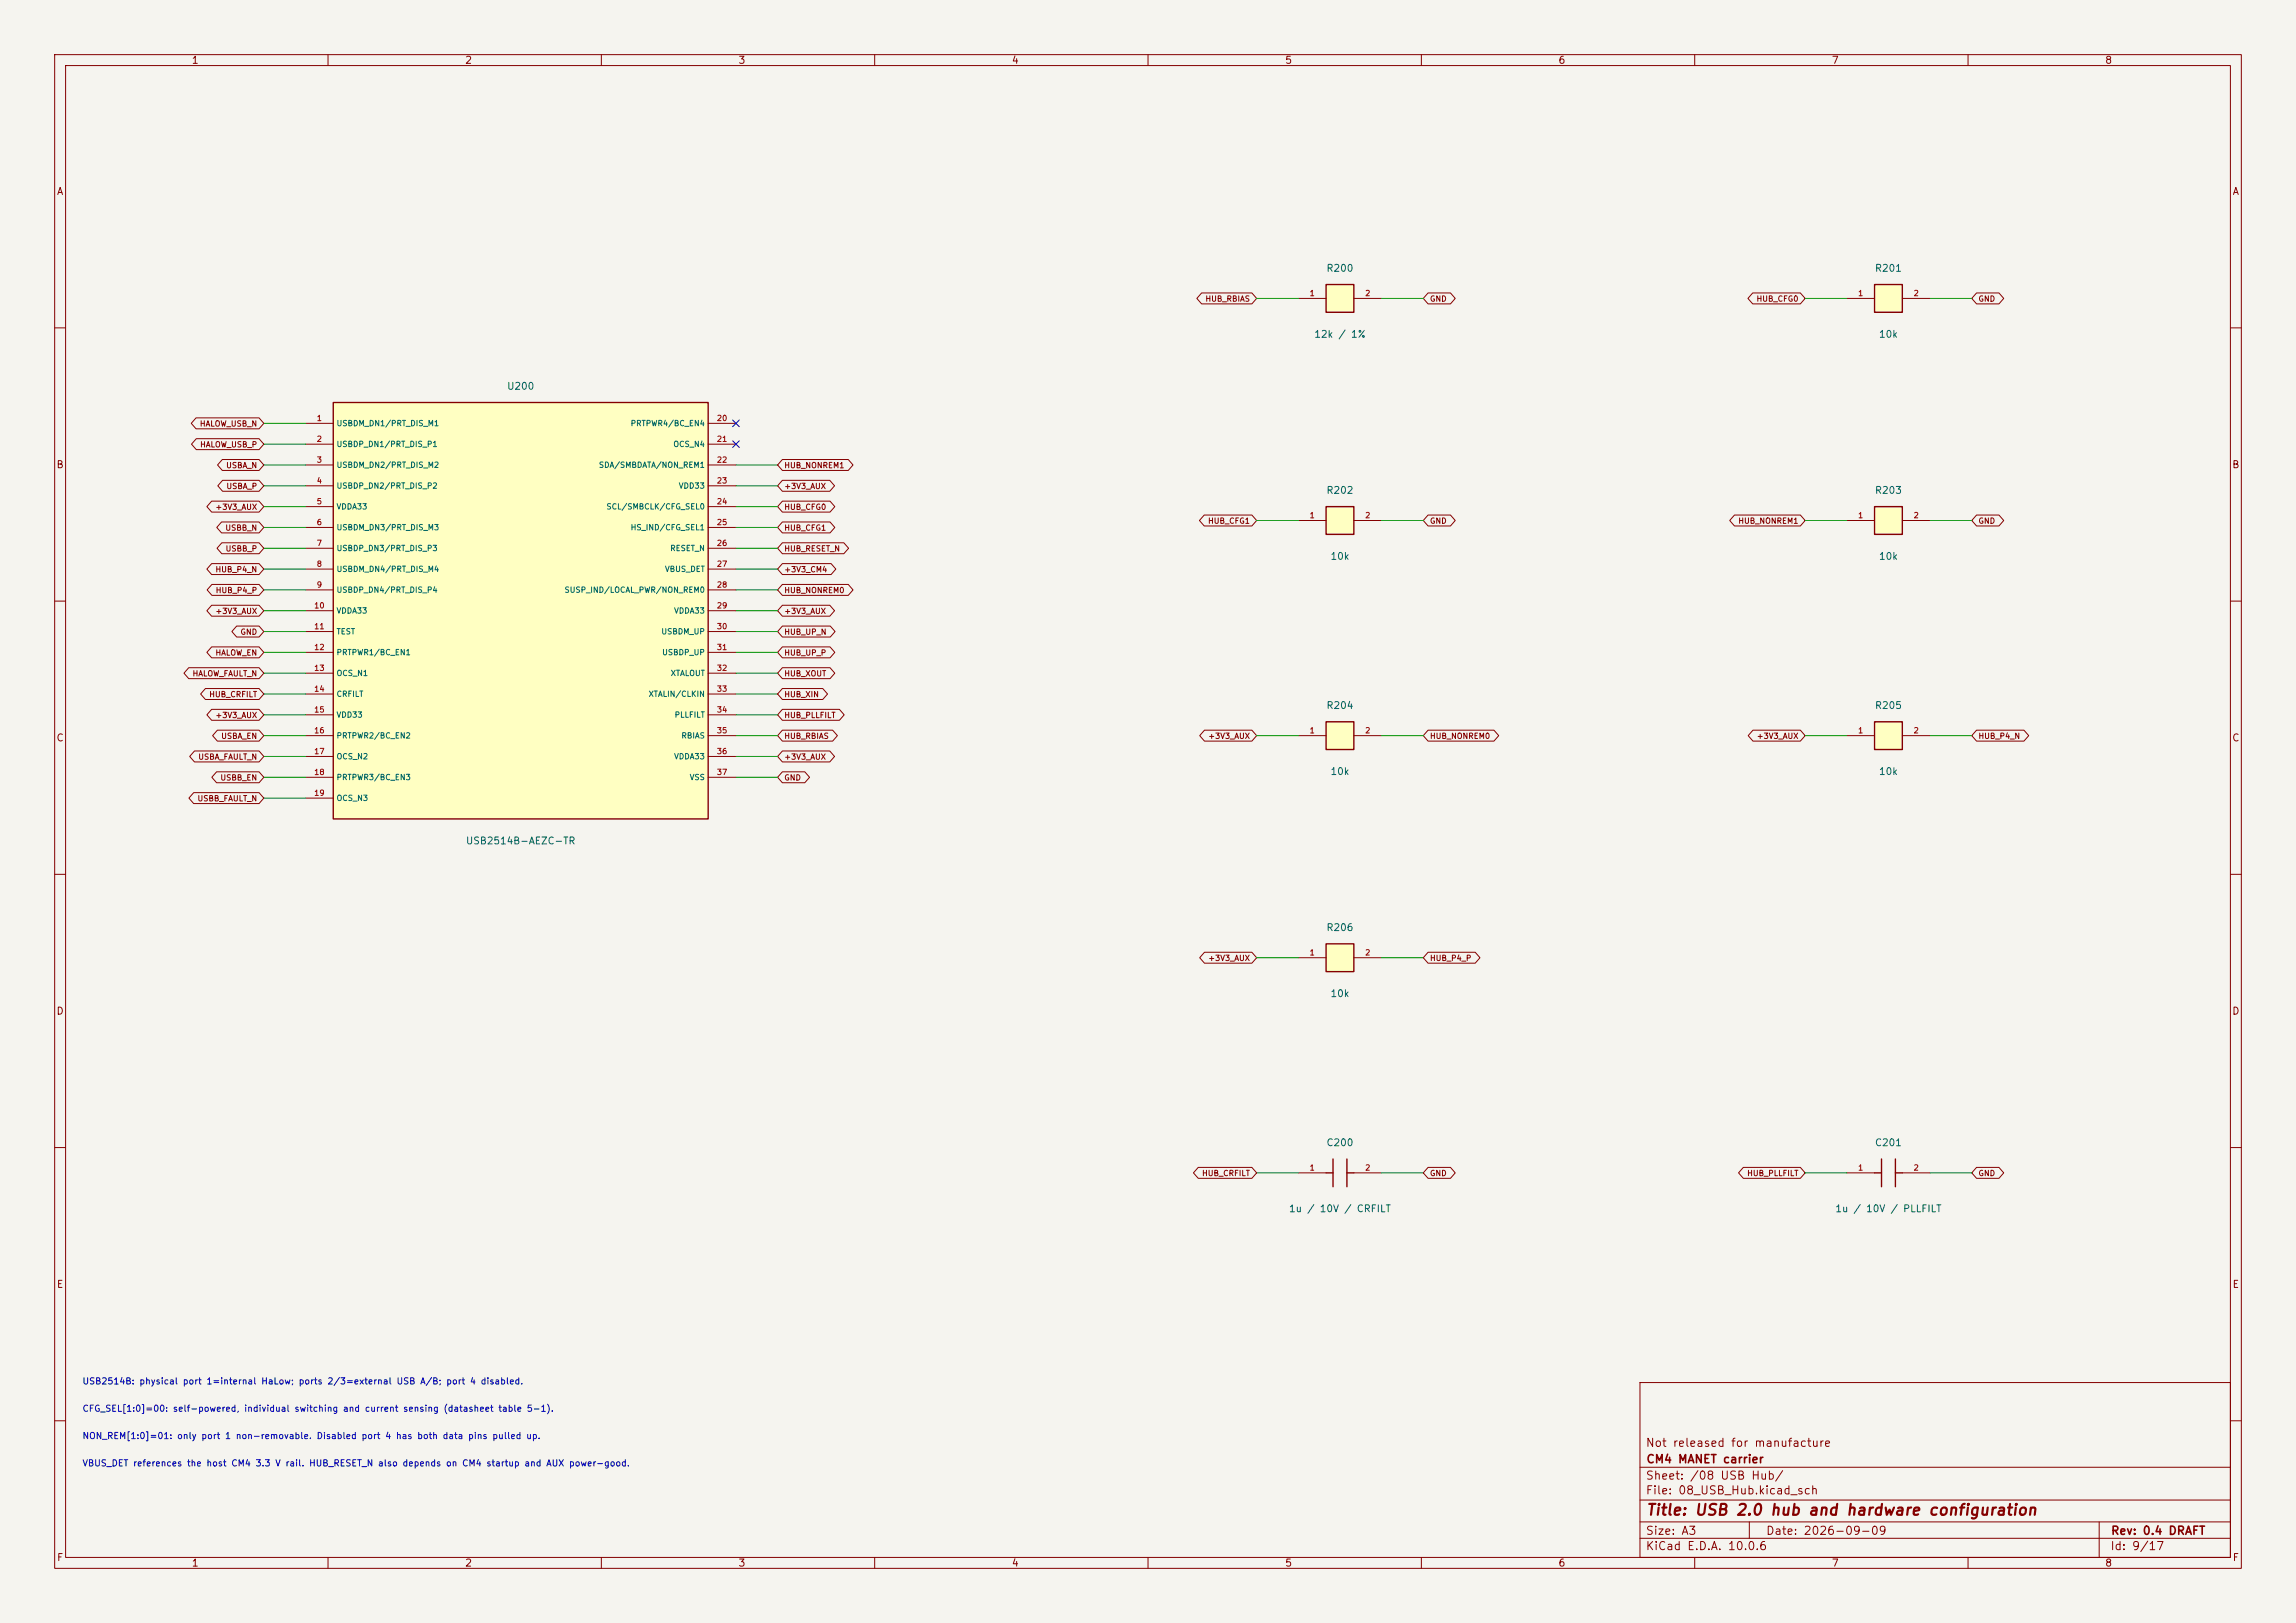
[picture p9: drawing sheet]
<svg xmlns="http://www.w3.org/2000/svg" width="420mm" height="297mm" viewBox="0 0 420 297" stroke-linecap="round" stroke-linejoin="round" font-family="sans-serif">
<defs><g id="words">
<text font-size="2" fill="#840000" x="301" y="277.8">Title: USB 2.0 hub and hardware configuration</text>
<g font-size="1.5" fill="#840000">
<text x="300.9" y="265.1">Not released for manufacture</text>
<text x="301" y="268.1">CM4 MANET carrier</text>
<text x="300.9" y="273.8">File: 08_USB_Hub.kicad_sch</text>
<text x="300.9" y="271.1">Sheet: /08 USB Hub/</text>
<text x="300.9" y="281.2">Size: A3</text>
<text x="322.9" y="281.2">Date: 2026-09-09</text>
<text x="386" y="281.2">Rev: 0.4 DRAFT</text>
<text x="300.9" y="284">KiCad E.D.A. 10.0.6</text>
<text x="385.9" y="284">Id: 9/17</text>
</g>
<g font-size="1.3" fill="#840000">
<text x="35" y="12">1</text>
<text x="85" y="12">2</text>
<text x="135" y="12">3</text>
<text x="185" y="12">4</text>
<text x="235" y="12">5</text>
<text x="285" y="12">6</text>
<text x="335" y="12">7</text>
<text x="385" y="12">8</text>
<text x="10.3" y="36">A</text>
<text x="408.3" y="36">A</text>
<text x="10.2" y="86">B</text>
<text x="408.2" y="86">B</text>
<text x="10.2" y="136">C</text>
<text x="408.2" y="136">C</text>
<text x="10.2" y="186">D</text>
<text x="408.2" y="186">D</text>
<text x="10.3" y="236">E</text>
<text x="408.3" y="236">E</text>
<text x="10.3" y="286">F</text>
<text x="35" y="287">1</text>
<text x="85" y="287">2</text>
<text x="135" y="287">3</text>
<text x="185" y="287">4</text>
<text x="235" y="287">5</text>
<text x="285" y="287">6</text>
<text x="335" y="287">7</text>
<text x="385" y="287">8</text>
<text x="408.3" y="286">F</text>
</g>
<g font-size="1.3" fill="#006464">
<text x="242.5" y="50">R200</text>
<text x="342.9" y="50">R201</text>
<text x="240.3" y="62.1">12k / 1%</text>
<text x="343.6" y="62.1">10k</text>
<text x="92.6" y="71.6">U200</text>
<text x="242.5" y="90.7">R202</text>
<text x="342.9" y="90.7">R203</text>
<text x="243.3" y="102.8">10k</text>
<text x="343.6" y="102.8">10k</text>
<text x="242.5" y="130">R204</text>
<text x="342.9" y="130">R205</text>
<text x="243.3" y="142.1">10k</text>
<text x="343.6" y="142.1">10k</text>
<text x="85.1" y="154.8">USB2514B-AEZC-TR</text>
<text x="242.5" y="170.7">R206</text>
<text x="243.3" y="182.8">10k</text>
<text x="242.5" y="210.1">C200</text>
<text x="342.9" y="210.1">C201</text>
<text x="235.7" y="222.1">1u / 10V / CRFILT</text>
<text x="335.6" y="222.1">1u / 10V / PLLFILT</text>
</g>
<g font-size="1.2" fill="#0000c2">
<text x="15" y="253.6">USB2514B: physical port 1=internal HaLow; ports 2/3=external USB A/B; port 4 disabled.</text>
<text x="15" y="263.6">NON_REM[1:0]=01: only port 1 non-removable. Disabled port 4 has both data pins pulled up.</text>
<text x="15" y="258.6">CFG_SEL[1:0]=00: self-powered, individual switching and current sensing (datasheet table 5-1).</text>
<text x="15" y="268.6">VBUS_DET references the host CM4 3.3 V rail. HUB_RESET_N also depends on CM4 startup and AUX power-good.</text>
</g>
<g font-size="1" fill="#840000">
<text x="220.4" y="55.4">HUB_RBIAS</text>
<text x="261.5" y="55.4">GND</text>
<text x="321.2" y="55.4">HUB_CFG0</text>
<text x="361.8" y="55.4">GND</text>
<text x="36.5" y="78.3">HALOW_USB_N</text>
<text x="36.5" y="82.1">HALOW_USB_P</text>
<text x="41.3" y="85.9">USBA_N</text>
<text x="41.3" y="89.7">USBA_P</text>
<text x="143.4" y="89.7">+3V3_AUX</text>
<text x="143.4" y="85.9">HUB_NONREM1</text>
<text x="39.3" y="93.5">+3V3_AUX</text>
<text x="143.4" y="93.5">HUB_CFG0</text>
<text x="41.1" y="97.3">USBB_N</text>
<text x="41.2" y="101.2">USBB_P</text>
<text x="143.4" y="97.3">HUB_CFG1</text>
<text x="143.4" y="101.2">HUB_RESET_N</text>
<text x="220.9" y="96.1">HUB_CFG1</text>
<text x="261.5" y="96.1">GND</text>
<text x="317.9" y="96.1">HUB_NONREM1</text>
<text x="361.8" y="96.1">GND</text>
<text x="39.3" y="105">HUB_P4_N</text>
<text x="143.4" y="105">+3V3_CM4</text>
<text x="39.3" y="112.6">+3V3_AUX</text>
<text x="39.4" y="108.8">HUB_P4_P</text>
<text x="143.4" y="108.8">HUB_NONREM0</text>
<text x="143.4" y="112.6">+3V3_AUX</text>
<text x="43.9" y="116.4">GND</text>
<text x="143.4" y="116.4">HUB_UP_N</text>
<text x="35.1" y="124">HALOW_FAULT_N</text>
<text x="39.3" y="120.2">HALOW_EN</text>
<text x="143.4" y="120.2">HUB_UP_P</text>
<text x="143.4" y="124">HUB_XOUT</text>
<text x="38.2" y="127.8">HUB_CRFILT</text>
<text x="39.3" y="131.6">+3V3_AUX</text>
<text x="143.4" y="127.8">HUB_XIN</text>
<text x="143.4" y="131.6">HUB_PLLFILT</text>
<text x="40.4" y="135.4">USBA_EN</text>
<text x="143.4" y="135.4">HUB_RBIAS</text>
<text x="220.9" y="135.4">+3V3_AUX</text>
<text x="261.5" y="135.4">HUB_NONREM0</text>
<text x="321.3" y="135.4">+3V3_AUX</text>
<text x="361.8" y="135.4">HUB_P4_N</text>
<text x="36.2" y="139.3">USBA_FAULT_N</text>
<text x="40.2" y="143.1">USBB_EN</text>
<text x="143.4" y="139.3">+3V3_AUX</text>
<text x="143.4" y="143.1">GND</text>
<text x="36" y="146.9">USBB_FAULT_N</text>
<text x="220.9" y="176.1">+3V3_AUX</text>
<text x="261.5" y="176.1">HUB_P4_P</text>
<text x="219.8" y="215.5">HUB_CRFILT</text>
<text x="261.5" y="215.5">GND</text>
<text x="319.5" y="215.5">HUB_PLLFILT</text>
<text x="361.8" y="215.5">GND</text>
</g>
<g font-size="1" fill="#a90000">
<text x="239.5" y="54.4">1</text>
<text x="249.6" y="54.4">2</text>
<text x="339.8" y="54.4">1</text>
<text x="349.9" y="54.4">2</text>
<text x="57.8" y="77.3">1</text>
<text x="131" y="77.3">20</text>
<text x="57.8" y="81.1">2</text>
<text x="131" y="81.1">21</text>
<text x="57.8" y="84.9">3</text>
<text x="57.8" y="88.7">4</text>
<text x="131" y="84.9">22</text>
<text x="131" y="88.7">23</text>
<text x="57.8" y="92.5">5</text>
<text x="131" y="92.5">24</text>
<text x="239.5" y="95.1">1</text>
<text x="249.6" y="95.1">2</text>
<text x="339.8" y="95.1">1</text>
<text x="349.9" y="95.1">2</text>
<text x="57.8" y="96.3">6</text>
<text x="57.8" y="100.1">7</text>
<text x="131" y="96.3">25</text>
<text x="131" y="100.1">26</text>
<text x="57.8" y="104">8</text>
<text x="57.8" y="107.8">9</text>
<text x="131" y="104">27</text>
<text x="131" y="107.8">28</text>
<text x="57.4" y="111.6">10</text>
<text x="131" y="111.6">29</text>
<text x="57.4" y="115.4">11</text>
<text x="57.4" y="119.2">12</text>
<text x="131" y="115.4">30</text>
<text x="131" y="119.2">31</text>
<text x="57.4" y="123">13</text>
<text x="131" y="123">32</text>
<text x="57.4" y="126.8">14</text>
<text x="57.4" y="130.6">15</text>
<text x="131" y="126.8">33</text>
<text x="131" y="130.6">34</text>
<text x="57.4" y="134.4">16</text>
<text x="131" y="134.4">35</text>
<text x="239.5" y="134.4">1</text>
<text x="249.6" y="134.4">2</text>
<text x="339.8" y="134.4">1</text>
<text x="349.9" y="134.4">2</text>
<text x="57.4" y="138.2">17</text>
<text x="57.4" y="142.1">18</text>
<text x="131" y="138.2">36</text>
<text x="131" y="142.1">37</text>
<text x="57.4" y="145.9">19</text>
<text x="239.5" y="175.1">1</text>
<text x="249.6" y="175.1">2</text>
<text x="239.5" y="214.4">1</text>
<text x="249.6" y="214.4">2</text>
<text x="339.8" y="214.4">1</text>
<text x="349.9" y="214.4">2</text>
</g>
<g font-size="1" fill="#006464">
<text x="61.5" y="78.2">USBDM_DN1/PRT_DIS_M1</text>
<text x="61.5" y="82">USBDP_DN1/PRT_DIS_P1</text>
<text x="115.3" y="78.2">PRTPWR4/BC_EN4</text>
<text x="123.1" y="82">OCS_N4</text>
<text x="61.5" y="85.8">USBDM_DN2/PRT_DIS_M2</text>
<text x="61.5" y="89.7">USBDP_DN2/PRT_DIS_P2</text>
<text x="109.5" y="85.8">SDA/SMBDATA/NON_REM1</text>
<text x="124.1" y="89.7">VDD33</text>
<text x="61.5" y="93.5">VDDA33</text>
<text x="110.8" y="93.5">SCL/SMBCLK/CFG_SEL0</text>
<text x="61.5" y="97.3">USBDM_DN3/PRT_DIS_M3</text>
<text x="61.5" y="101.1">USBDP_DN3/PRT_DIS_P3</text>
<text x="115.3" y="97.3">HS_IND/CFG_SEL1</text>
<text x="122.5" y="101.1">RESET_N</text>
<text x="61.5" y="104.9">USBDM_DN4/PRT_DIS_M4</text>
<text x="121.5" y="104.9">VBUS_DET</text>
<text x="61.5" y="108.7">USBDP_DN4/PRT_DIS_P4</text>
<text x="61.5" y="112.5">VDDA33</text>
<text x="103.2" y="108.7">SUSP_IND/LOCAL_PWR/NON_REM0</text>
<text x="123.2" y="112.5">VDDA33</text>
<text x="61.5" y="116.3">TEST</text>
<text x="120.9" y="116.3">USBDM_UP</text>
<text x="61.5" y="120.1">PRTPWR1/BC_EN1</text>
<text x="61.5" y="123.9">OCS_N1</text>
<text x="121" y="120.1">USBDP_UP</text>
<text x="122.6" y="123.9">XTALOUT</text>
<text x="61.5" y="127.8">CRFILT</text>
<text x="61.5" y="131.6">VDD33</text>
<text x="118.5" y="127.8">XTALIN/CLKIN</text>
<text x="123.3" y="131.6">PLLFILT</text>
<text x="61.5" y="135.4">PRTPWR2/BC_EN2</text>
<text x="124.5" y="135.4">RBIAS</text>
<text x="61.5" y="139.2">OCS_N2</text>
<text x="61.5" y="143">PRTPWR3/BC_EN3</text>
<text x="123.2" y="139.2">VDDA33</text>
<text x="126.1" y="143">VSS</text>
<text x="61.5" y="146.8">OCS_N3</text>
</g>
</g></defs>
<path d="M0 0h420v297h-420z" fill="#f5f4ef" stroke="#f5f4ef" stroke-width=".18"/>
<g fill="none" stroke="#840000" stroke-width=".18">
<path d="M10 10h400v277h-400zM12 12h396v273h-396zM60 10v2M110 10v2M160 10v2M210 10v2M260 10v2M310 10v2M360 10v2M10 60h2M408 60h2M10 110h2"/>
<path d="M408 110h2M10 160h2M408 160h2M10 210h2M408 210h2M300 253h108v32h-108zM10 260h2M300 278.5h108M300 274.5h108M300 268.5h108M320 278.5v3M384 278.5v6.5"/>
<path d="M408 260h2M60 285v2M110 285v2M160 285v2M210 285v2M260 285v2M300 281.5h108M310 285v2M360 285v2"/>
</g>
<path d="M61 73.7h68.5v76.2h-68.5z" fill="#ffffc2"/>
<path d="M61 73.7h68.5v76.2h-68.5z" fill="none" stroke="#840000" stroke-width=".25"/>
<g fill="none" stroke="#840000" stroke-width=".18">
<path d="M55.9 77.5h5.1M129.5 77.5h5.1M55.9 81.3h5.1M55.9 85.1h5.1M55.9 88.9h5.1M55.9 92.7h5.1M55.9 96.5h5.1M129.5 81.3h5.1M129.5 85.1h5.1M129.5 88.9h5.1M129.5 92.7h5.1M129.5 96.5h5.1"/>
<path d="M55.9 100.3h5.1M55.9 104.1h5.1M55.9 108h5.1M55.9 111.8h5.1M55.9 115.6h5.1M55.9 119.4h5.1M129.5 100.3h5.1M129.5 104.1h5.1M129.5 108h5.1M129.5 111.8h5.1M129.5 115.6h5.1M129.5 119.4h5.1"/>
<path d="M55.9 123.2h5.1M55.9 127h5.1M55.9 130.8h5.1M55.9 134.6h5.1M55.9 138.4h5.1M129.5 123.2h5.1M129.5 127h5.1M129.5 130.8h5.1M129.5 134.6h5.1M129.5 138.4h5.1M55.9 142.2h5.1M55.9 146.1h5.1"/>
<path d="M129.5 142.2h5.1"/>
</g>
<path d="M242.6 52.1h5v5.1h-5z" fill="#ffffc2"/>
<path d="M242.6 52.1h5v5.1h-5z" fill="none" stroke="#840000" stroke-width=".25"/>
<path d="M237.5 54.6h5.1M247.6 54.6h5.1" fill="none" stroke="#840000" stroke-width=".18"/>
<path d="M342.9 52.1h5.1v5.1h-5.1z" fill="#ffffc2"/>
<path d="M342.9 52.1h5.1v5.1h-5.1z" fill="none" stroke="#840000" stroke-width=".25"/>
<path d="M337.8 54.6h5.1M348 54.6h5.1" fill="none" stroke="#840000" stroke-width=".18"/>
<path d="M242.6 92.7h5v5.1h-5z" fill="#ffffc2"/>
<path d="M242.6 92.7h5v5.1h-5zM242.6 214.6h1.2M243.8 212.1v5.1M246.4 214.6h1.2M246.4 212.1v5.1" fill="none" stroke="#840000" stroke-width=".25"/>
<path d="M237.5 95.3h5.1M247.6 95.3h5.1M237.5 214.6h5.1M247.6 214.6h5.1" fill="none" stroke="#840000" stroke-width=".18"/>
<path d="M342.9 92.7h5.1v5.1h-5.1z" fill="#ffffc2"/>
<path d="M342.9 92.7h5.1v5.1h-5.1zM342.9 214.6h1.3M344.2 212.1v5.1M346.7 214.6h1.3M346.7 212.1v5.1" fill="none" stroke="#840000" stroke-width=".25"/>
<path d="M337.8 95.3h5.1M348 95.3h5.1M337.8 214.6h5.1M348 214.6h5.1" fill="none" stroke="#840000" stroke-width=".18"/>
<path d="M342.9 132.1h5.1v5.1h-5.1z" fill="#ffffc2"/>
<path d="M342.9 132.1h5.1v5.1h-5.1z" fill="none" stroke="#840000" stroke-width=".25"/>
<path d="M337.8 134.6h5.1M348 134.6h5.1" fill="none" stroke="#840000" stroke-width=".18"/>
<path d="M242.6 132.1h5v5.1h-5z" fill="#ffffc2"/>
<path d="M242.6 132.1h5v5.1h-5z" fill="none" stroke="#840000" stroke-width=".25"/>
<path d="M237.5 134.6h5.1M247.6 134.6h5.1" fill="none" stroke="#840000" stroke-width=".18"/>
<path d="M242.6 172.7h5v5.1h-5z" fill="#ffffc2"/>
<path d="M242.6 172.7h5v5.1h-5z" fill="none" stroke="#840000" stroke-width=".25"/>
<g fill="none" stroke="#840000" stroke-width=".18">
<path d="M219.8 53.6h9.2l.9 1-.9 1h-9.2l-.9-1zM261.2 53.6h4.1l.9 1-.9 1h-4.1l-.9-1zM320.6 53.6h8.7l.9 1-.9 1h-8.7l-.9-1zM361.6 53.6h4.1l.8 1-.8 1h-4.1l-.9-1zM35.9 76.5h11.5l.9 1-.9 1h-11.5l-.9-1zM35.9 80.3h11.5l.9 1-.9 1h-11.5l-.9-1zM38.7 91.7h8.7l.9 1-.9 1h-8.7l-.9-1zM40.5 95.5h6.9l.9 1-.9 1h-6.9l-.8-1zM40.6 99.3h6.8l.9 1-.9 1h-6.8l-.9-1zM40.7 84.1h6.7l.9 1-.9 1h-6.7l-.9-1zM40.7 87.9h6.7l.9 1-.9 1h-6.7l-.9-1zM143.1 87.9h8.7l.9 1-.9 1h-8.7l-.9-1z"/>
<path d="M143.1 91.7h8.7l.9 1-.9 1h-8.7l-.9-1zM143.1 95.5h8.7l.9 1-.9 1h-8.7l-.9-1zM143.1 99.3h11.3l.8 1-.8 1h-11.3l-.9-1zM143.1 84.1h12.1l.8 1-.8 1h-12.1l-.9-1zM220.3 94.2h8.7l.9 1.1-.9 1h-8.7l-.9-1zM261.2 94.2h4.1l.9 1.1-.9 1h-4.1l-.9-1zM317.3 94.2h12l.9 1.1-.9 1h-12l-.9-1zM361.6 94.2h4.1l.8 1.1-.8 1h-4.1l-.9-1zM38.7 110.8h8.7l.9 1-.9 1h-8.7l-.9-1zM38.7 118.4h8.7l.9 1-.9 1h-8.7l-.9-1zM38.7 103.1h8.7l.9 1-.9 1h-8.7l-.9-1zM38.8 106.9h8.6l.9 1.1-.9 1h-8.6l-.9-1z"/>
<path d="M43.3 114.6h4.1l.9 1-.9 1h-4.1l-.9-1zM143.1 118.4h8.7l.9 1-.9 1h-8.7l-.9-1zM143.1 103.1h8.9l.9 1-.9 1h-8.9l-.9-1zM143.1 106.9h12.1l.8 1.1-.8 1h-12.1l-.9-1zM143.1 110.8h8.7l.9 1-.9 1h-8.7l-.9-1zM143.1 114.6h8.8l.9 1-.9 1h-8.8l-.9-1zM34.5 122.2h12.9l.9 1-.9 1h-12.9l-.8-1zM35.6 137.4h11.8l.9 1-.9 1h-11.8l-.9-1zM37.6 126h9.8l.9 1-.9 1h-9.8l-.9-1zM38.7 129.8h8.7l.9 1-.9 1h-8.7l-.9-1zM39.8 133.6h7.6l.9 1-.9 1h-7.6l-.9-1zM143.1 126h7.4l.9 1-.9 1h-7.4l-.9-1z"/>
<path d="M143.1 133.6h9.2l.9 1-.9 1h-9.2l-.9-1zM143.1 129.8h10.4l.9 1-.9 1h-10.4l-.9-1zM143.1 122.2h8.7l.9 1-.9 1h-8.7l-.9-1zM143.1 137.4h8.7l.9 1-.9 1h-8.7l-.9-1zM220.3 133.6h8.7l.9 1-.9 1h-8.7l-.8-1zM261.2 133.6h12.1l.9 1-.9 1h-12.1l-.9-1zM320.7 133.6h8.6l.9 1-.9 1h-8.6l-.9-1zM361.6 133.6h8.6l.9 1-.9 1h-8.6l-.9-1zM35.4 145h12l.9 1.1-.9 1h-12l-.8-1zM39.6 141.2h7.8l.9 1-.9 1h-7.8l-.9-1zM143.1 141.2h4.1l.9 1-.9 1h-4.1l-.9-1zM220.3 174.3h8.7l.9 1-.9 1h-8.7l-.8-1z"/>
<path d="M237.5 175.3h5.1M247.6 175.3h5.1M261.2 174.3h8.6l.9 1-.9 1h-8.6l-.9-1zM219.2 213.6h9.8l.9 1-.9 1h-9.8l-.9-1zM261.2 213.6h4.1l.9 1-.9 1h-4.1l-.9-1zM318.9 213.6h10.4l.9 1-.9 1h-10.4l-.9-1zM361.6 213.6h4.1l.8 1-.8 1h-4.1l-.9-1z"/>
</g>
<g fill="none" stroke="#009600" stroke-width=".18">
<path d="M229.9 54.6h7.6M252.7 54.6h7.6M330.2 54.6h7.6M353.1 54.6h7.6M48.3 77.5h7.6M48.3 81.3h7.6M48.3 88.9h7.6M48.3 85.1h7.6M48.3 92.7h7.6M48.3 96.5h7.6M134.6 88.9h7.6M134.6 85.1h7.6"/>
<path d="M134.6 92.7h7.6M134.6 96.5h7.6M229.9 95.3h7.6M252.7 95.3h7.6M330.2 95.3h7.6M353.1 95.3h7.6M48.3 111.8h7.6M48.3 115.6h7.6M48.3 119.4h7.6M48.3 100.3h7.6M48.3 104.1h7.6M48.3 108h7.6"/>
<path d="M134.6 111.8h7.6M134.6 115.6h7.6M134.6 119.4h7.6M134.6 100.3h7.6M134.6 104.1h7.6M134.6 108h7.6M48.3 138.4h7.6M48.3 134.6h7.6M48.3 123.2h7.6M48.3 127h7.6M48.3 130.8h7.6M134.6 138.4h7.6"/>
<path d="M134.6 134.6h7.6M134.6 123.2h7.6M134.6 127h7.6M134.6 130.8h7.6M229.9 134.6h7.6M252.7 134.6h7.6M330.2 134.6h7.6M353.1 134.6h7.6M48.3 142.2h7.6M48.3 146.1h7.6M134.6 142.2h7.6M229.9 175.3h7.6"/>
<path d="M252.7 175.3h7.6M229.9 214.6h7.6M252.7 214.6h7.6M330.2 214.6h7.6M353.1 214.6h7.6"/>
</g>
<path d="M134 76.9l1.2 1.2M135.2 76.9l-1.2 1.2M134 80.7l1.2 1.2M135.2 80.7l-1.2 1.2" fill="none" stroke="#000084" stroke-width=".18"/>
<use href="#words"/>
</svg>
